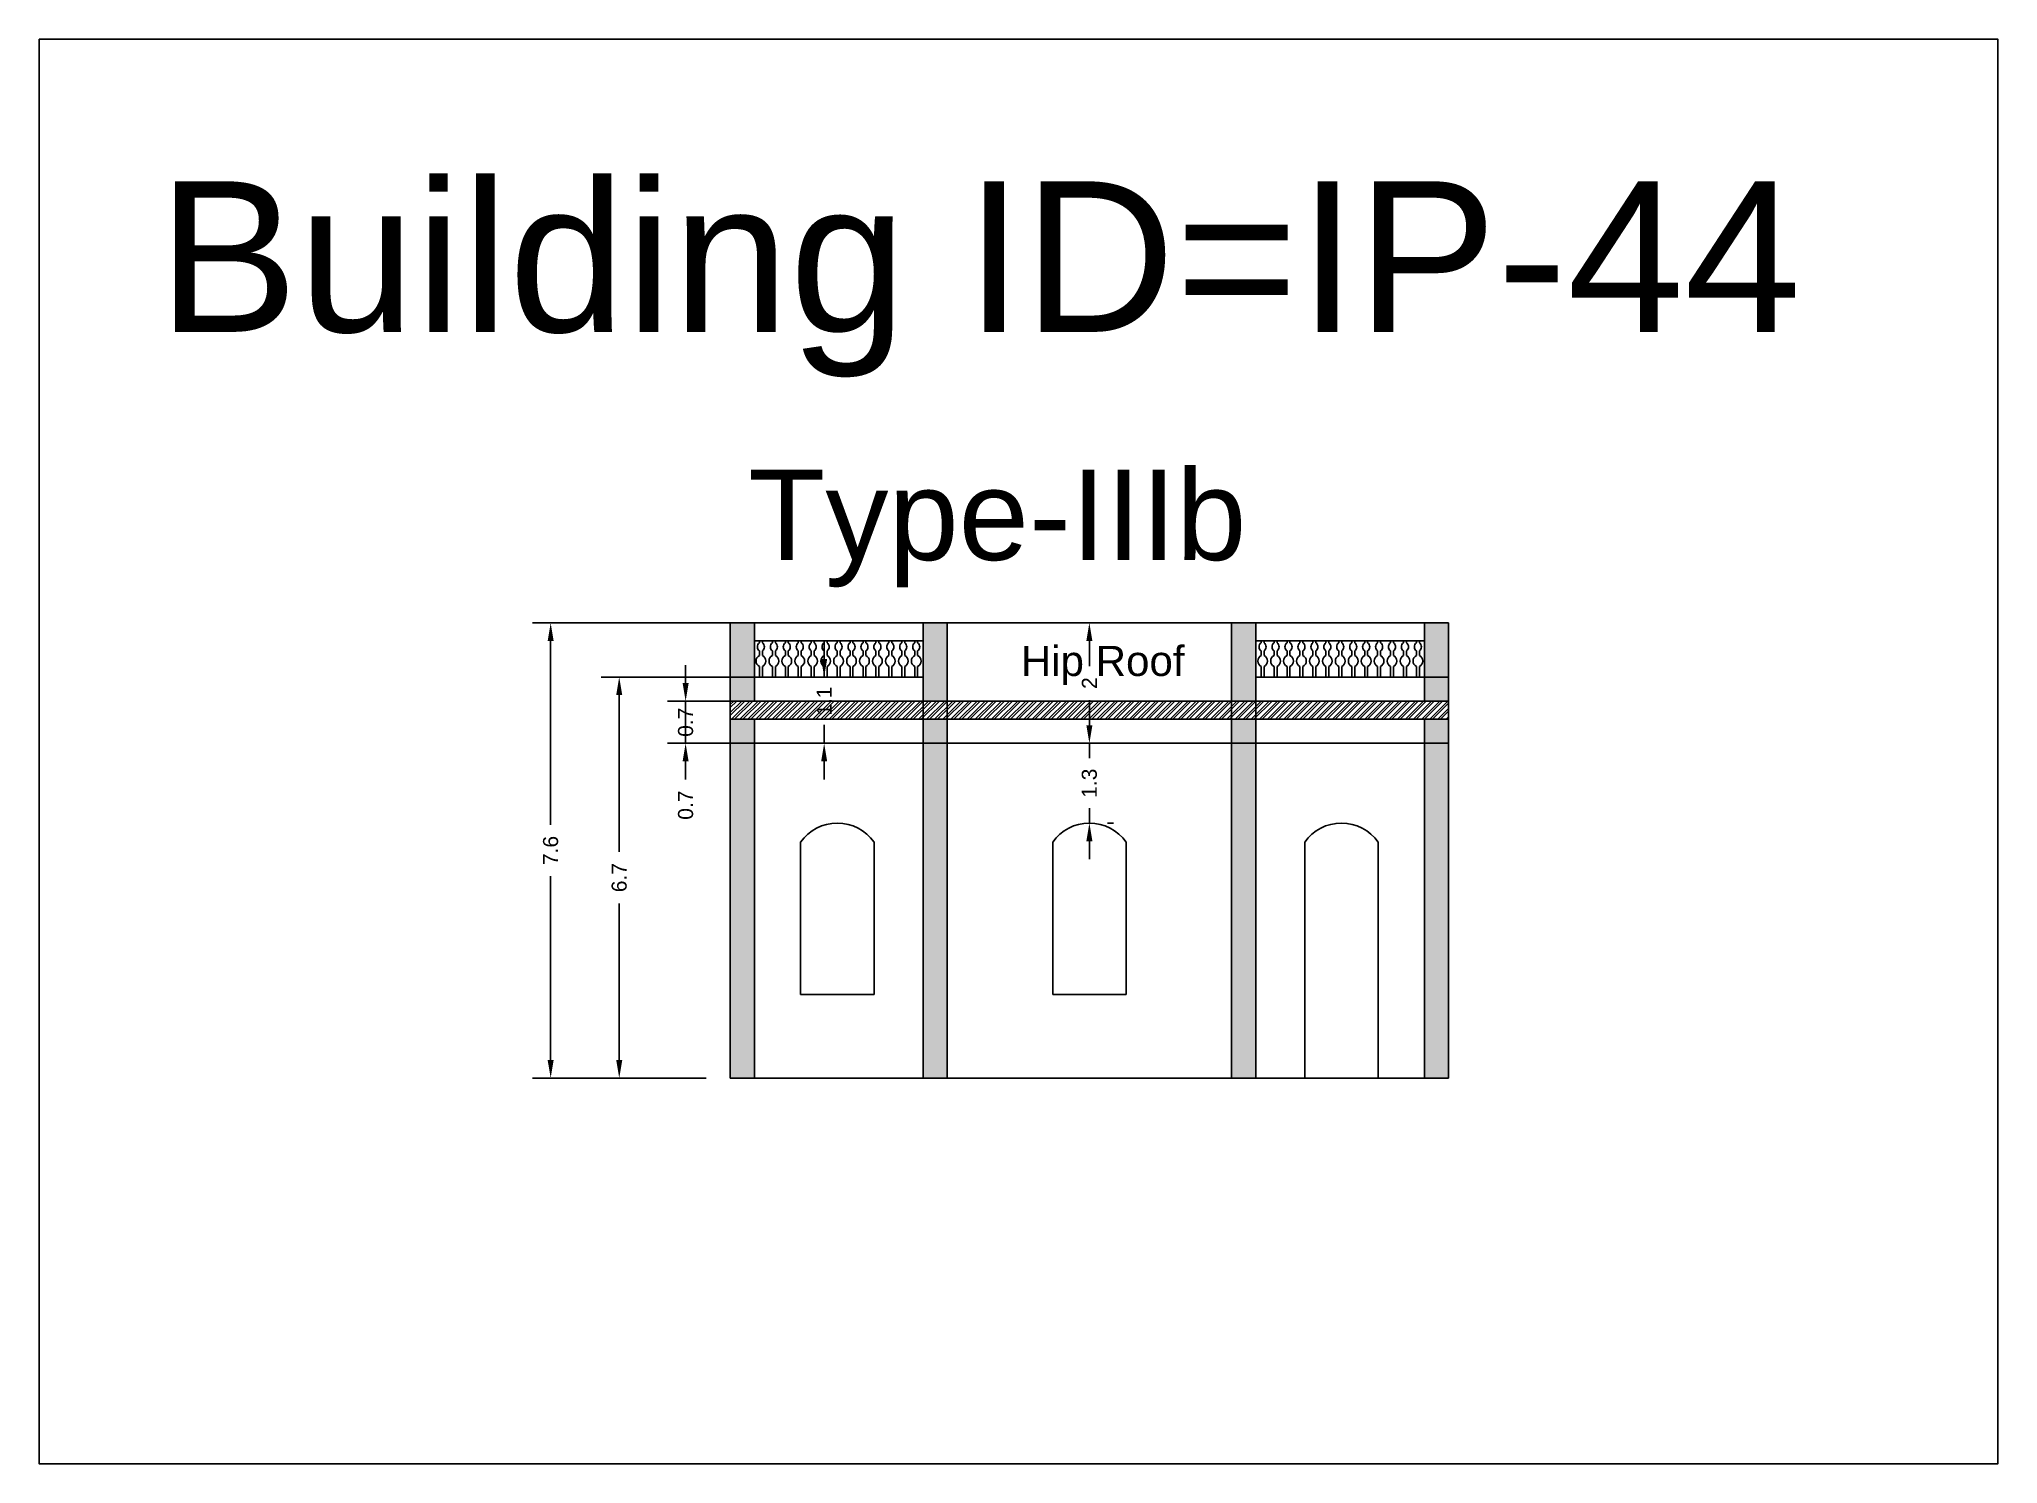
# Model space of a CAD drawing. Header units: metres. Extents: x 3416658 to 3417184, y -6712896 to -6712690.
# Drawn here: x 3416783.29 to 3416815.8, y -6712856.65 to -6712832.99 of the extents above; entities that cross this region are included whole.
import ezdxf

# ---------------------------------------------------------------- set-up
doc = ezdxf.new("R2010")
doc.units = ezdxf.units.M
doc.linetypes.add('ACAD_ISO02W100', pattern=[15, 12, -3])
doc.layers.add('Dotted', color=7, linetype='ACAD_ISO02W100', plot=False)
doc.styles.get("Standard").update_dxf_attribs({"font": 'arial.ttf'})
doc.dimstyles.new('ISO-25', dxfattribs={"dimtxt": 0.25, "dimasz": 0.3, "dimexe": 0.3, "dimexo": 0.4, "dimgap": 0.2, "dimtad": 0, "dimdec": 1, "dimdsep": 46, "dimtxsty": 'Standard', "dimcen": 2.5, "dimadec": 0, "dimazin": 0, "dimtfac": 1, "dimtdec": 1, "dimtmove": 0, "dimatfit": 3, "dimfxl": 1, "dimarcsym": 0})

msp = doc.modelspace()

# ---------------------------------------------------------------- texts
at = {"attachment_point": 1}
for s, heights, insert, char_height in [('Building ID=IP-44', [0.517], (3416785.256, -6712835.353), 2.5), ('Type-IIIb  ', [0.517], (3416795.056, -6712840.141), 1.5), ('Hip Roof', [0], (3416799.58, -6712843.066), 0.5)]:
    msp.add_mtext_dynamic_manual_height_columns(s, width=67.86454, gutter_width=12.5, heights=heights, dxfattribs=dict(at, insert=insert, char_height=char_height))

# ---------------------------------------------------------------- blocks, each defined once
blk = doc.blocks.new('*D384')
at = {"color": 0, "lineweight": -2, "transparency": 16777216}
for p, q in [((3416794.017, -6712843.684), (3416794.017, -6712843.384)), ((3416794.758, -6712843.984), (3416793.717, -6712843.984)), ((3416794.017, -6712843.984), (3416794.017, -6712844.684)), ((3416794.758, -6712844.684), (3416793.717, -6712844.684)), ((3416794.017, -6712844.984), (3416794.017, -6712845.284))]:
    blk.add_line(p, q, dxfattribs=at)
at = {"color": 0, "transparency": 16777216}
for points in [[(3416793.967, -6712843.684), (3416794.067, -6712843.684), (3416794.017, -6712843.984)], [(3416793.967, -6712844.984), (3416794.067, -6712844.984), (3416794.017, -6712844.684)]]:
    blk.add_solid(points, dxfattribs=at)
at = {"layer": 'Defpoints', "color": 0, "transparency": 16777216}
for p in [(3416795.158, -6712843.984), (3416794.017, -6712844.684), (3416795.158, -6712844.684)]:
    blk.add_point(p, dxfattribs=at)
at = {"color": 0, "transparency": 16777216, "insert": (3416794.017, -6712845.711), "char_height": 0.25, "attachment_point": 5, "rotation": 90}
blk.add_mtext('0.7', dxfattribs=at)
blk = doc.blocks.new('*D385')
at = {"color": 0, "lineweight": -2, "transparency": 16777216}
for p, q in [((3416794.017, -6712843.684), (3416794.017, -6712843.384)), ((3416794.358, -6712843.984), (3416793.717, -6712843.984)), ((3416794.017, -6712844.684), (3416794.017, -6712843.984)), ((3416794.358, -6712844.684), (3416793.717, -6712844.684)), ((3416794.017, -6712844.984), (3416794.017, -6712845.284))]:
    blk.add_line(p, q, dxfattribs=at)
at = {"color": 0, "transparency": 16777216}
for points in [[(3416793.967, -6712843.684), (3416794.067, -6712843.684), (3416794.017, -6712843.984)], [(3416793.967, -6712844.984), (3416794.067, -6712844.984), (3416794.017, -6712844.684)]]:
    blk.add_solid(points, dxfattribs=at)
at = {"layer": 'Defpoints', "color": 0, "transparency": 16777216}
for p in [(3416794.017, -6712843.984), (3416794.758, -6712843.984), (3416794.758, -6712844.684)]:
    blk.add_point(p, dxfattribs=at)
at = {"color": 0, "transparency": 16777216, "insert": (3416794.017, -6712844.334), "char_height": 0.25, "attachment_point": 5, "rotation": 90}
blk.add_mtext('0.7', dxfattribs=at)
blk = doc.blocks.new('*D386')
at = {"color": 0, "lineweight": -2, "transparency": 16777216}
for p, q in [((3416801.118, -6712842.684), (3416801.018, -6712842.684)), ((3416800.718, -6712842.984), (3416800.718, -6712843.401)), ((3416800.718, -6712844.384), (3416800.718, -6712843.967)), ((3416801.118, -6712844.684), (3416801.018, -6712844.684))]:
    blk.add_line(p, q, dxfattribs=at)
at = {"color": 0, "transparency": 16777216}
for points in [[(3416800.668, -6712842.984), (3416800.768, -6712842.984), (3416800.718, -6712842.684)], [(3416800.668, -6712844.384), (3416800.768, -6712844.384), (3416800.718, -6712844.684)]]:
    blk.add_solid(points, dxfattribs=at)
at = {"layer": 'Defpoints', "color": 0, "transparency": 16777216}
for p in [(3416800.718, -6712842.684), (3416800.718, -6712842.684), (3416800.718, -6712844.684)]:
    blk.add_point(p, dxfattribs=at)
at = {"color": 0, "transparency": 16777216, "insert": (3416800.718, -6712843.684), "char_height": 0.25, "attachment_point": 5, "rotation": 90}
blk.add_mtext('2', dxfattribs=at)
blk = doc.blocks.new('*D387')
at = {"color": 0, "lineweight": -2, "transparency": 16777216}
for p, q in [((3416796.316, -6712843.284), (3416796.316, -6712842.984)), ((3416796.316, -6712843.584), (3416796.316, -6712843.592)), ((3416796.668, -6712843.584), (3416796.616, -6712843.584)), ((3416796.316, -6712844.684), (3416796.316, -6712844.375)), ((3416796.668, -6712844.684), (3416796.616, -6712844.684)), ((3416796.316, -6712844.984), (3416796.316, -6712845.284))]:
    blk.add_line(p, q, dxfattribs=at)
at = {"color": 0, "transparency": 16777216}
for points in [[(3416796.266, -6712843.284), (3416796.366, -6712843.284), (3416796.316, -6712843.584)], [(3416796.266, -6712844.984), (3416796.366, -6712844.984), (3416796.316, -6712844.684)]]:
    blk.add_solid(points, dxfattribs=at)
at = {"layer": 'Defpoints', "color": 0, "transparency": 16777216}
for p in [(3416796.268, -6712843.584), (3416796.316, -6712843.584), (3416796.268, -6712844.684)]:
    blk.add_point(p, dxfattribs=at)
at = {"color": 0, "transparency": 16777216, "insert": (3416796.316, -6712843.984), "char_height": 0.25, "attachment_point": 5, "rotation": 90}
blk.add_mtext('1.1', dxfattribs=at)
blk = doc.blocks.new('*D389')
at = {"color": 0, "lineweight": -2, "transparency": 16777216}
for p, q in [((3416800.718, -6712844.384), (3416800.718, -6712844.084)), ((3416800.718, -6712844.684), (3416800.718, -6712844.931)), ((3416801.118, -6712844.684), (3416801.018, -6712844.684)), ((3416800.718, -6712846.009), (3416800.718, -6712845.762)), ((3416801.118, -6712846.009), (3416801.018, -6712846.009)), ((3416800.718, -6712846.309), (3416800.718, -6712846.609))]:
    blk.add_line(p, q, dxfattribs=at)
at = {"color": 0, "transparency": 16777216}
for points in [[(3416800.668, -6712844.384), (3416800.768, -6712844.384), (3416800.718, -6712844.684)], [(3416800.668, -6712846.309), (3416800.768, -6712846.309), (3416800.718, -6712846.009)]]:
    blk.add_solid(points, dxfattribs=at)
at = {"layer": 'Defpoints', "color": 0, "transparency": 16777216}
for p in [(3416800.718, -6712844.684), (3416800.718, -6712844.684), (3416800.718, -6712846.009)]:
    blk.add_point(p, dxfattribs=at)
at = {"color": 0, "transparency": 16777216, "insert": (3416800.718, -6712845.347), "char_height": 0.25, "attachment_point": 5, "rotation": 90}
blk.add_mtext('1.3', dxfattribs=at)
blk = doc.blocks.new('*D390')
at = {"color": 0, "lineweight": -2, "transparency": 16777216}
for p, q in [((3416794.842, -6712843.584), (3416792.615, -6712843.584)), ((3416792.915, -6712843.884), (3416792.915, -6712846.486)), ((3416792.915, -6712849.944), (3416792.915, -6712847.342)), ((3416794.358, -6712850.244), (3416792.615, -6712850.244))]:
    blk.add_line(p, q, dxfattribs=at)
at = {"color": 0, "transparency": 16777216}
for points in [[(3416792.865, -6712843.884), (3416792.965, -6712843.884), (3416792.915, -6712843.584)], [(3416792.865, -6712849.944), (3416792.965, -6712849.944), (3416792.915, -6712850.244)]]:
    blk.add_solid(points, dxfattribs=at)
at = {"layer": 'Defpoints', "color": 0, "transparency": 16777216}
for p in [(3416792.915, -6712843.584), (3416795.242, -6712843.584), (3416794.758, -6712850.244)]:
    blk.add_point(p, dxfattribs=at)
at = {"color": 0, "transparency": 16777216, "insert": (3416792.915, -6712846.914), "char_height": 0.25, "attachment_point": 5, "rotation": 90}
blk.add_mtext('6.7', dxfattribs=at)
blk = doc.blocks.new('*D391')
at = {"color": 0, "lineweight": -2, "transparency": 16777216}
for p, q in [((3416798.843, -6712842.684), (3416791.477, -6712842.684)), ((3416791.777, -6712842.984), (3416791.777, -6712846.037)), ((3416791.777, -6712849.944), (3416791.777, -6712846.89)), ((3416794.358, -6712850.244), (3416791.477, -6712850.244))]:
    blk.add_line(p, q, dxfattribs=at)
at = {"color": 0, "transparency": 16777216}
for points in [[(3416791.727, -6712842.984), (3416791.827, -6712842.984), (3416791.777, -6712842.684)], [(3416791.727, -6712849.944), (3416791.827, -6712849.944), (3416791.777, -6712850.244)]]:
    blk.add_solid(points, dxfattribs=at)
at = {"layer": 'Defpoints', "color": 0, "transparency": 16777216}
for p in [(3416791.777, -6712842.684), (3416799.243, -6712842.684), (3416794.758, -6712850.244)]:
    blk.add_point(p, dxfattribs=at)
at = {"color": 0, "transparency": 16777216, "insert": (3416791.777, -6712846.464), "char_height": 0.25, "attachment_point": 5, "rotation": 90}
blk.add_mtext('7.6', dxfattribs=at)

# ---------------------------------------------------------------- dimensions: what is measured, and where the dimension line sits
for base, p1, p2, picture, middle in [((3416791.777, -6712842.684), (3416794.758, -6712850.244), (3416799.243, -6712842.684), '*D391', (3416791.777, -6712846.464)), ((3416800.718, -6712842.684), (3416800.718, -6712844.684), (3416800.718, -6712842.684), '*D386', (3416800.718, -6712843.684)), ((3416794.017, -6712844.684), (3416795.158, -6712843.984), (3416795.158, -6712844.684), '*D384', (3416794.017, -6712845.711)), ((3416792.915, -6712843.584), (3416794.758, -6712850.244), (3416795.242, -6712843.584), '*D390', (3416792.915, -6712846.914))]:
    dim = msp.add_linear_dim(base=base, p1=p1, p2=p2, angle=90, dimstyle='ISO-25')
    dim.commit()
    dim.dimension.update_dxf_attribs({"geometry": picture, "text_midpoint": middle})
for base, p1, p2, picture, middle in [((3416796.316, -6712843.584), (3416796.268, -6712844.684), (3416796.268, -6712843.584), '*D387', (3416796.316, -6712843.984)), ((3416794.017, -6712843.984), (3416794.758, -6712844.684), (3416794.758, -6712843.984), '*D385', (3416794.017, -6712844.334)), ((3416800.718, -6712844.684), (3416800.718, -6712846.009), (3416800.718, -6712844.684), '*D389', (3416800.718, -6712845.347))]:
    dim = msp.add_linear_dim(base=base, p1=p1, p2=p2, angle=90, dimstyle='ISO-25')
    dim.commit()
    dim.dimension.update_dxf_attribs({"geometry": picture, "text_midpoint": middle, "dimtype": 160})

# ---------------------------------------------------------------- hatches: boundary and pattern name
h = msp.add_hatch(color=256)
h.dxf.hatch_style = 1
h.paths.add_polyline_path([(3416795.158, -6712844.684), (3416794.758, -6712844.684), (3416794.758, -6712850.244), (3416795.158, -6712850.244)])
h.paths.add_polyline_path([(3416795.158, -6712844.284), (3416794.758, -6712844.284), (3416794.758, -6712844.684), (3416795.158, -6712844.684)])
h.paths.add_polyline_path([(3416795.158, -6712842.684), (3416794.758, -6712842.684), (3416794.758, -6712843.984), (3416795.158, -6712843.984)])
h.paths.add_polyline_path([(3416798.358, -6712842.684), (3416797.958, -6712842.684), (3416797.958, -6712843.984), (3416798.358, -6712843.984)])
h.paths.add_polyline_path([(3416798.358, -6712844.284), (3416797.958, -6712844.284), (3416797.958, -6712844.684), (3416798.358, -6712844.684)])
h.paths.add_polyline_path([(3416798.358, -6712844.684), (3416797.958, -6712844.684), (3416797.958, -6712850.244), (3416798.358, -6712850.244)])
h.paths.add_polyline_path([(3416803.478, -6712844.684), (3416803.078, -6712844.684), (3416803.078, -6712850.244), (3416803.478, -6712850.244)])
h.paths.add_polyline_path([(3416803.478, -6712844.284), (3416803.078, -6712844.284), (3416803.078, -6712844.684), (3416803.478, -6712844.684)])
h.paths.add_polyline_path([(3416803.478, -6712842.684), (3416803.078, -6712842.684), (3416803.078, -6712843.984), (3416803.478, -6712843.984)])
h.paths.add_polyline_path([(3416806.678, -6712842.684), (3416806.278, -6712842.684), (3416806.278, -6712843.984), (3416806.678, -6712843.984)])
h.paths.add_polyline_path([(3416806.678, -6712844.684), (3416806.278, -6712844.684), (3416806.278, -6712850.244), (3416806.678, -6712850.244)])
h.paths.add_polyline_path([(3416806.678, -6712844.284), (3416806.278, -6712844.284), (3416806.278, -6712844.684), (3416806.678, -6712844.684)])
h = msp.add_hatch()
h.set_pattern_fill('ANSI32', color=256, scale=0.01)
h.set_pattern_definition([(45, (-8.82209, 26.99843), (-0.067351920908, 0.067351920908), []), (45, (-8.77719, 26.99843), (-0.067351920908, 0.067351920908), [])])
h.paths.add_polyline_path([(3416806.678, -6712843.984), (3416794.758, -6712843.984), (3416794.758, -6712844.284), (3416806.678, -6712844.284)])

# ---------------------------------------------------------------- linework, layer by layer
for p, q in [((3416800.11, -6712848.853), (3416800.11, -6712846.327)), ((3416801.327, -6712846.327), (3416801.327, -6712848.853)), ((3416801.327, -6712848.853), (3416800.11, -6712848.853)), ((3416804.293, -6712850.244), (3416805.511, -6712850.244))]:
    msp.add_line(p, q)
for points in [[(3416783.288, -6712832.992), (3416815.795, -6712832.992), (3416815.795, -6712856.648), (3416783.288, -6712856.648)], [(3416806.678, -6712844.684), (3416806.678, -6712843.584), (3416803.478, -6712843.584), (3416803.478, -6712842.684), (3416797.958, -6712842.684), (3416797.958, -6712843.584), (3416794.758, -6712843.584), (3416794.758, -6712844.684)]]:
    msp.add_lwpolyline(points, close=True)
for points in [[(3416794.758, -6712842.684), (3416806.678, -6712842.684)], [(3416794.758, -6712842.684), (3416794.758, -6712850.244)], [(3416795.158, -6712842.684), (3416795.158, -6712843.984)], [(3416797.958, -6712842.684), (3416797.958, -6712850.244)], [(3416798.358, -6712842.684), (3416798.358, -6712850.244)], [(3416803.078, -6712842.684), (3416803.078, -6712850.244)], [(3416803.478, -6712842.684), (3416803.478, -6712850.244)], [(3416806.278, -6712842.684), (3416806.278, -6712843.984)], [(3416806.678, -6712842.684), (3416806.678, -6712850.244)], [(3416795.158, -6712842.984), (3416797.958, -6712842.984)], [(3416803.478, -6712842.984), (3416806.278, -6712842.984)], [(3416795.158, -6712843.584), (3416797.958, -6712843.584)], [(3416803.478, -6712843.584), (3416806.278, -6712843.584)], [(3416794.758, -6712843.984), (3416806.678, -6712843.984)], [(3416794.758, -6712844.284), (3416806.678, -6712844.284)], [(3416795.158, -6712844.284), (3416795.158, -6712850.244)], [(3416806.278, -6712844.284), (3416806.278, -6712850.244)], [(3416794.758, -6712850.244), (3416806.678, -6712850.244)]]:
    msp.add_lwpolyline(points)
for points in [[(3416795.242, -6712843.584), (3416795.242, -6712843.411, -0.59952), (3416795.242, -6712843.224), (3416795.242, -6712843.15, -0.504557), (3416795.242, -6712843.015), (3416795.242, -6712842.984)], [(3416795.291, -6712842.984), (3416795.291, -6712843.015, -0.504557), (3416795.291, -6712843.15), (3416795.291, -6712843.224, -0.59952), (3416795.291, -6712843.411), (3416795.291, -6712843.584)], [(3416795.457, -6712843.584), (3416795.457, -6712843.411, -0.59952), (3416795.457, -6712843.224), (3416795.457, -6712843.15, -0.504557), (3416795.457, -6712843.015), (3416795.457, -6712842.984)], [(3416795.506, -6712842.984), (3416795.506, -6712843.015, -0.504557), (3416795.506, -6712843.15), (3416795.506, -6712843.224, -0.59952), (3416795.506, -6712843.411), (3416795.506, -6712843.584)], [(3416795.672, -6712843.584), (3416795.672, -6712843.411, -0.59952), (3416795.672, -6712843.224), (3416795.672, -6712843.15, -0.504557), (3416795.672, -6712843.015), (3416795.672, -6712842.984)], [(3416795.72, -6712842.984), (3416795.72, -6712843.015, -0.504557), (3416795.72, -6712843.15), (3416795.72, -6712843.224, -0.59952), (3416795.72, -6712843.411), (3416795.72, -6712843.584)], [(3416795.887, -6712843.584), (3416795.887, -6712843.411, -0.59952), (3416795.887, -6712843.224), (3416795.887, -6712843.15, -0.504557), (3416795.887, -6712843.015), (3416795.887, -6712842.984)], [(3416795.935, -6712842.984), (3416795.935, -6712843.015, -0.504557), (3416795.935, -6712843.15), (3416795.935, -6712843.224, -0.59952), (3416795.935, -6712843.411), (3416795.935, -6712843.584)], [(3416796.101, -6712843.584), (3416796.101, -6712843.411, -0.59952), (3416796.101, -6712843.224), (3416796.101, -6712843.15, -0.504557), (3416796.101, -6712843.015), (3416796.101, -6712842.984)], [(3416796.15, -6712842.984), (3416796.15, -6712843.015, -0.504557), (3416796.15, -6712843.15), (3416796.15, -6712843.224, -0.59952), (3416796.15, -6712843.411), (3416796.15, -6712843.584)], [(3416796.316, -6712843.584), (3416796.316, -6712843.411, -0.59952), (3416796.316, -6712843.224), (3416796.316, -6712843.15, -0.504557), (3416796.316, -6712843.015), (3416796.316, -6712842.984)], [(3416796.365, -6712842.984), (3416796.365, -6712843.015, -0.504557), (3416796.365, -6712843.15), (3416796.365, -6712843.224, -0.59952), (3416796.365, -6712843.411), (3416796.365, -6712843.584)], [(3416796.531, -6712843.584), (3416796.531, -6712843.411, -0.59952), (3416796.531, -6712843.224), (3416796.531, -6712843.15, -0.504557), (3416796.531, -6712843.015), (3416796.531, -6712842.984)], [(3416796.58, -6712842.984), (3416796.58, -6712843.015, -0.504557), (3416796.58, -6712843.15), (3416796.58, -6712843.224, -0.59952), (3416796.58, -6712843.411), (3416796.58, -6712843.584)], [(3416796.746, -6712843.584), (3416796.746, -6712843.411, -0.59952), (3416796.746, -6712843.224), (3416796.746, -6712843.15, -0.504557), (3416796.746, -6712843.015), (3416796.746, -6712842.984)], [(3416796.794, -6712842.984), (3416796.794, -6712843.015, -0.504557), (3416796.794, -6712843.15), (3416796.794, -6712843.224, -0.59952), (3416796.794, -6712843.411), (3416796.794, -6712843.584)], [(3416796.961, -6712843.584), (3416796.961, -6712843.411, -0.59952), (3416796.961, -6712843.224), (3416796.961, -6712843.15, -0.504557), (3416796.961, -6712843.015), (3416796.961, -6712842.984)], [(3416797.009, -6712842.984), (3416797.009, -6712843.015, -0.504557), (3416797.009, -6712843.15), (3416797.009, -6712843.224, -0.59952), (3416797.009, -6712843.411), (3416797.009, -6712843.584)], [(3416797.175, -6712843.584), (3416797.175, -6712843.411, -0.59952), (3416797.175, -6712843.224), (3416797.175, -6712843.15, -0.504557), (3416797.175, -6712843.015), (3416797.175, -6712842.984)], [(3416797.224, -6712842.984), (3416797.224, -6712843.015, -0.504557), (3416797.224, -6712843.15), (3416797.224, -6712843.224, -0.59952), (3416797.224, -6712843.411), (3416797.224, -6712843.584)], [(3416797.39, -6712843.584), (3416797.39, -6712843.411, -0.59952), (3416797.39, -6712843.224), (3416797.39, -6712843.15, -0.504557), (3416797.39, -6712843.015), (3416797.39, -6712842.984)], [(3416797.439, -6712842.984), (3416797.439, -6712843.015, -0.504557), (3416797.439, -6712843.15), (3416797.439, -6712843.224, -0.59952), (3416797.439, -6712843.411), (3416797.439, -6712843.584)], [(3416797.605, -6712843.584), (3416797.605, -6712843.411, -0.59952), (3416797.605, -6712843.224), (3416797.605, -6712843.15, -0.504557), (3416797.605, -6712843.015), (3416797.605, -6712842.984)], [(3416797.653, -6712842.984), (3416797.653, -6712843.015, -0.504557), (3416797.653, -6712843.15), (3416797.653, -6712843.224, -0.59952), (3416797.653, -6712843.411), (3416797.653, -6712843.584)], [(3416797.82, -6712843.584), (3416797.82, -6712843.411, -0.59952), (3416797.82, -6712843.224), (3416797.82, -6712843.15, -0.504557), (3416797.82, -6712843.015), (3416797.82, -6712842.984)], [(3416797.868, -6712842.984), (3416797.868, -6712843.015, -0.504557), (3416797.868, -6712843.15), (3416797.868, -6712843.224, -0.59952), (3416797.868, -6712843.411), (3416797.868, -6712843.584)], [(3416803.569, -6712842.984), (3416803.569, -6712843.015, 0.504557), (3416803.569, -6712843.15), (3416803.569, -6712843.224, 0.59952), (3416803.569, -6712843.411), (3416803.569, -6712843.584)], [(3416803.617, -6712843.584), (3416803.617, -6712843.411, 0.59952), (3416803.617, -6712843.224), (3416803.617, -6712843.15, 0.504557), (3416803.617, -6712843.015), (3416803.617, -6712842.984)], [(3416803.783, -6712842.984), (3416803.783, -6712843.015, 0.504557), (3416803.783, -6712843.15), (3416803.783, -6712843.224, 0.59952), (3416803.783, -6712843.411), (3416803.783, -6712843.584)], [(3416803.832, -6712843.584), (3416803.832, -6712843.411, 0.59952), (3416803.832, -6712843.224), (3416803.832, -6712843.15, 0.504557), (3416803.832, -6712843.015), (3416803.832, -6712842.984)], [(3416803.998, -6712842.984), (3416803.998, -6712843.015, 0.504557), (3416803.998, -6712843.15), (3416803.998, -6712843.224, 0.59952), (3416803.998, -6712843.411), (3416803.998, -6712843.584)], [(3416804.047, -6712843.584), (3416804.047, -6712843.411, 0.59952), (3416804.047, -6712843.224), (3416804.047, -6712843.15, 0.504557), (3416804.047, -6712843.015), (3416804.047, -6712842.984)], [(3416804.213, -6712842.984), (3416804.213, -6712843.015, 0.504557), (3416804.213, -6712843.15), (3416804.213, -6712843.224, 0.59952), (3416804.213, -6712843.411), (3416804.213, -6712843.584)], [(3416804.262, -6712843.584), (3416804.262, -6712843.411, 0.59952), (3416804.262, -6712843.224), (3416804.262, -6712843.15, 0.504557), (3416804.262, -6712843.015), (3416804.262, -6712842.984)], [(3416804.428, -6712842.984), (3416804.428, -6712843.015, 0.504557), (3416804.428, -6712843.15), (3416804.428, -6712843.224, 0.59952), (3416804.428, -6712843.411), (3416804.428, -6712843.584)], [(3416804.476, -6712843.584), (3416804.476, -6712843.411, 0.59952), (3416804.476, -6712843.224), (3416804.476, -6712843.15, 0.504557), (3416804.476, -6712843.015), (3416804.476, -6712842.984)], [(3416804.643, -6712842.984), (3416804.643, -6712843.015, 0.504557), (3416804.643, -6712843.15), (3416804.643, -6712843.224, 0.59952), (3416804.643, -6712843.411), (3416804.643, -6712843.584)], [(3416804.691, -6712843.584), (3416804.691, -6712843.411, 0.59952), (3416804.691, -6712843.224), (3416804.691, -6712843.15, 0.504557), (3416804.691, -6712843.015), (3416804.691, -6712842.984)], [(3416804.857, -6712842.984), (3416804.857, -6712843.015, 0.504557), (3416804.857, -6712843.15), (3416804.857, -6712843.224, 0.59952), (3416804.857, -6712843.411), (3416804.857, -6712843.584)], [(3416804.906, -6712843.584), (3416804.906, -6712843.411, 0.59952), (3416804.906, -6712843.224), (3416804.906, -6712843.15, 0.504557), (3416804.906, -6712843.015), (3416804.906, -6712842.984)], [(3416805.072, -6712842.984), (3416805.072, -6712843.015, 0.504557), (3416805.072, -6712843.15), (3416805.072, -6712843.224, 0.59952), (3416805.072, -6712843.411), (3416805.072, -6712843.584)], [(3416805.121, -6712843.584), (3416805.121, -6712843.411, 0.59952), (3416805.121, -6712843.224), (3416805.121, -6712843.15, 0.504557), (3416805.121, -6712843.015), (3416805.121, -6712842.984)], [(3416805.287, -6712842.984), (3416805.287, -6712843.015, 0.504557), (3416805.287, -6712843.15), (3416805.287, -6712843.224, 0.59952), (3416805.287, -6712843.411), (3416805.287, -6712843.584)], [(3416805.336, -6712843.584), (3416805.336, -6712843.411, 0.59952), (3416805.336, -6712843.224), (3416805.336, -6712843.15, 0.504557), (3416805.336, -6712843.015), (3416805.336, -6712842.984)], [(3416805.502, -6712842.984), (3416805.502, -6712843.015, 0.504557), (3416805.502, -6712843.15), (3416805.502, -6712843.224, 0.59952), (3416805.502, -6712843.411), (3416805.502, -6712843.584)], [(3416805.55, -6712843.584), (3416805.55, -6712843.411, 0.59952), (3416805.55, -6712843.224), (3416805.55, -6712843.15, 0.504557), (3416805.55, -6712843.015), (3416805.55, -6712842.984)], [(3416805.716, -6712842.984), (3416805.716, -6712843.015, 0.504557), (3416805.716, -6712843.15), (3416805.716, -6712843.224, 0.59952), (3416805.716, -6712843.411), (3416805.716, -6712843.584)], [(3416805.765, -6712843.584), (3416805.765, -6712843.411, 0.59952), (3416805.765, -6712843.224), (3416805.765, -6712843.15, 0.504557), (3416805.765, -6712843.015), (3416805.765, -6712842.984)], [(3416805.931, -6712842.984), (3416805.931, -6712843.015, 0.504557), (3416805.931, -6712843.15), (3416805.931, -6712843.224, 0.59952), (3416805.931, -6712843.411), (3416805.931, -6712843.584)], [(3416805.98, -6712843.584), (3416805.98, -6712843.411, 0.59952), (3416805.98, -6712843.224), (3416805.98, -6712843.15, 0.504557), (3416805.98, -6712843.015), (3416805.98, -6712842.984)], [(3416806.146, -6712842.984), (3416806.146, -6712843.015, 0.504557), (3416806.146, -6712843.15), (3416806.146, -6712843.224, 0.59952), (3416806.146, -6712843.411), (3416806.146, -6712843.584)], [(3416806.195, -6712843.584), (3416806.195, -6712843.411, 0.59952), (3416806.195, -6712843.224), (3416806.195, -6712843.15, 0.504557), (3416806.195, -6712843.015), (3416806.195, -6712842.984)], [(3416797.144, -6712846.327, 0.522345), (3416795.926, -6712846.327), (3416795.926, -6712848.853), (3416797.144, -6712848.853), (3416797.144, -6712846.327)], [(3416804.293, -6712846.327), (3416804.293, -6712850.244), (3416805.511, -6712850.244), (3416805.511, -6712846.327, 0.522345), (3416804.293, -6712846.327)]]:
    msp.add_lwpolyline(points, format="xyb")
msp.add_arc((3416800.718, -6712846.751), 0.742, 34.8398, 145.1602)
at = {"layer": 'Dotted', "ltscale": 0.02}
msp.add_lwpolyline([(3416794.758, -6712844.684), (3416806.678, -6712844.684)], dxfattribs=at)

msp.set_redraw_order([(e.dxf.handle, doc.entitydb.next_handle()) for e in msp.query("TEXT MTEXT ATTDEF DIMENSION ARC_DIMENSION")])  # texts and dimensions are drawn at this point

doc.saveas('drawing.dxf')
